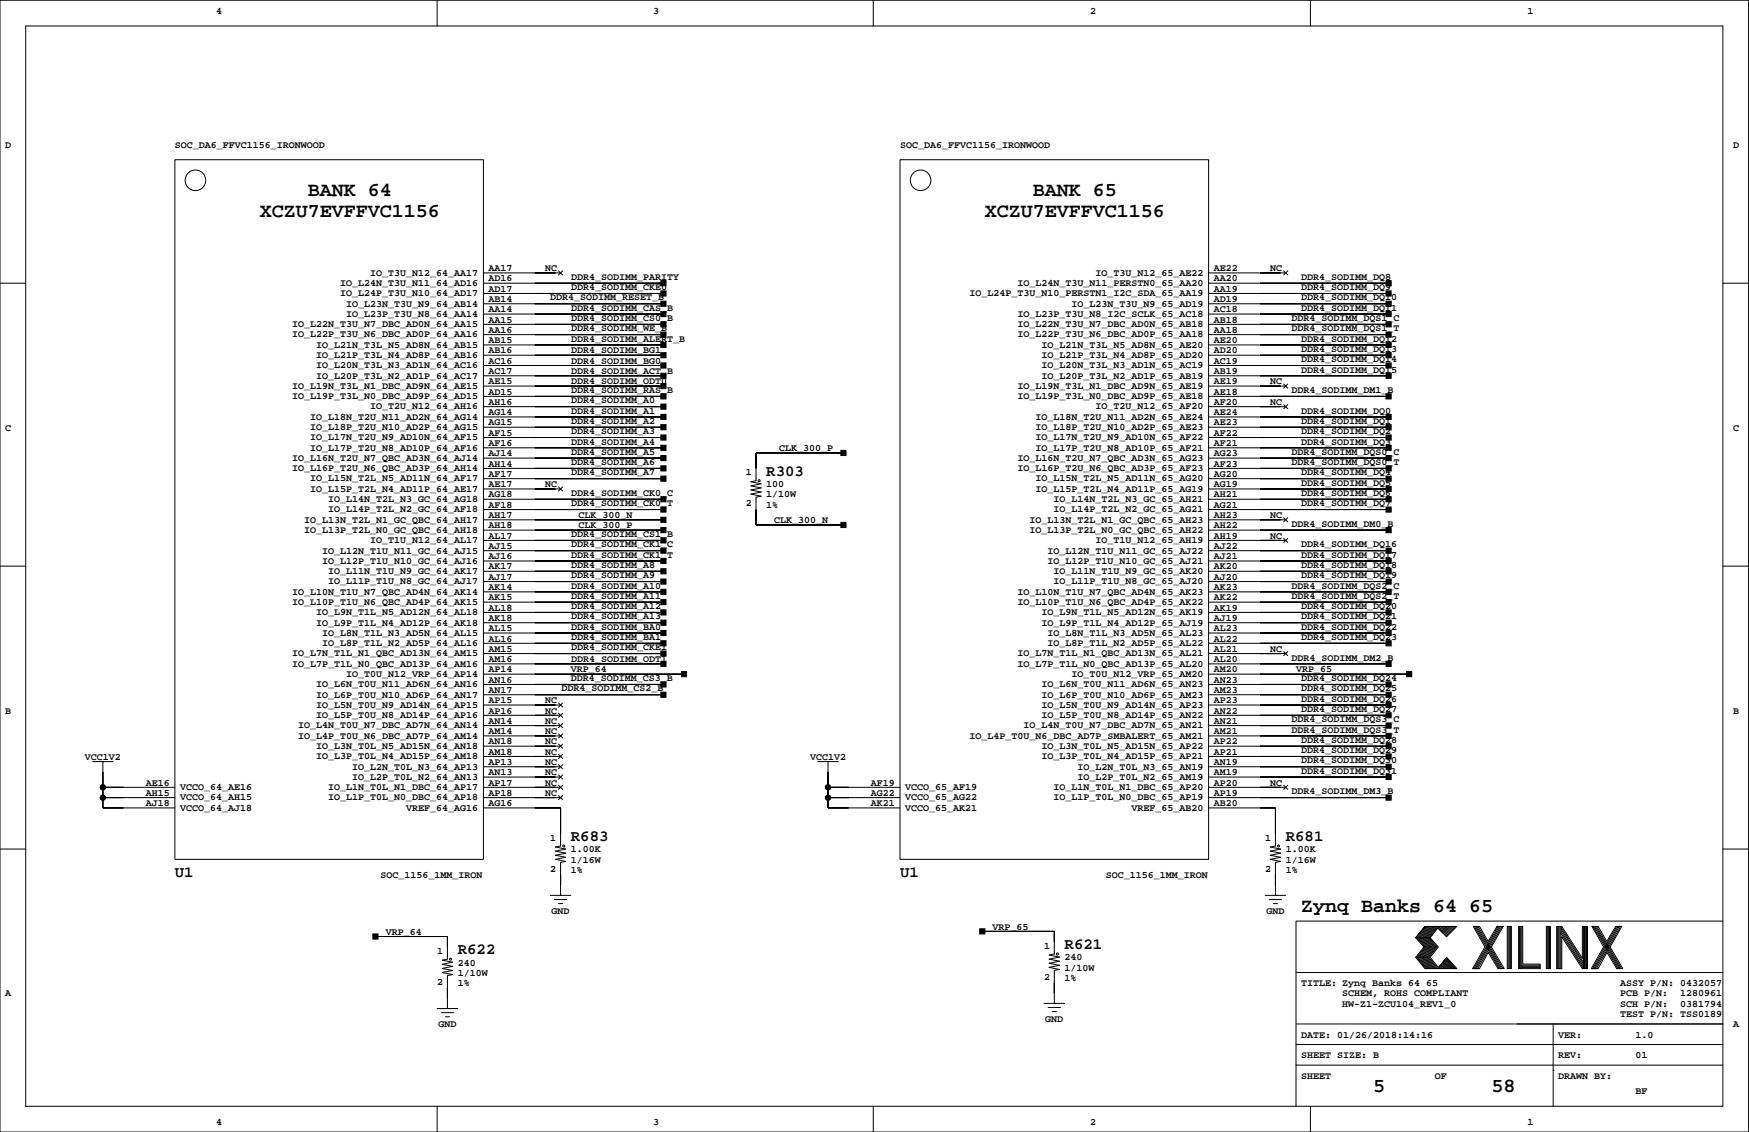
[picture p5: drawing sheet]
<svg xmlns="http://www.w3.org/2000/svg" width="432mm" height="279mm" viewBox="0 0 432 279" stroke-linecap="round" stroke-linejoin="round" font-family="sans-serif">
<defs><g id="words">
<g font-size="4.9">
<text x="64.1" y="53.5">XCZU7EVFFVC1156</text>
<text x="76" y="48.4">BANK 64</text>
<text x="243.1" y="53.5">XCZU7EVFFVC1156</text>
<text x="255" y="48.4">BANK 65</text>
<text x="321.2" y="225.2">Zynq Banks 64 65</text>
<text x="339" y="269.6">5</text>
<text x="368.2" y="269.6">58</text>
</g>
<g font-size="3.9">
<text x="189.2" y="117.5">R303</text>
<text x="140.9" y="207.6">R683</text>
<text x="317.4" y="207.6">R681</text>
<text x="43.2" y="216.5">U1</text>
<text x="222.2" y="216.5">U1</text>
<text x="113" y="235.5">R622</text>
<text x="262.8" y="234.3">R621</text>
</g>
<g font-size="2.5">
<text x="53.3" y="3.4">4</text>
<text x="161.3" y="3.4">3</text>
<text x="269.2" y="3.4">2</text>
<text x="377.1" y="3.4">1</text>
<text x="1.3" y="36.4">D</text>
<text x="43.2" y="36.4">SOC_DA6_FFVC1156_IRONWOOD</text>
<text x="222.2" y="36.4">SOC_DA6_FFVC1156_IRONWOOD</text>
<text x="427.9" y="36.4">D</text>
<text x="84" y="70.6">IO_L24N_T3U_N11_64_AD16</text>
<text x="91.4" y="68.1">IO_T3U_N12_64_AA17</text>
<text x="120.6" y="66.9">AA17</text>
<text x="120.6" y="69.5">AD16</text>
<text x="120.6" y="72">AD17</text>
<text x="134.6" y="66.9">NC</text>
<text x="141" y="69.1">DDR4_SODIMM_PARITY</text>
<text x="141" y="71.6">DDR4_SODIMM_CKE0</text>
<text x="251.2" y="70.6">IO_L24N_T3U_N11_PERSTN0_65_AA20</text>
<text x="270.4" y="68.1">IO_T3U_N12_65_AE22</text>
<text x="299.7" y="66.9">AE22</text>
<text x="299.7" y="69.5">AA20</text>
<text x="299.7" y="72">AA19</text>
<text x="313.6" y="66.9">NC</text>
<text x="321.2" y="69.1">DDR4_SODIMM_DQ8</text>
<text x="321.2" y="71.6">DDR4_SODIMM_DQ9</text>
<text x="84" y="73.1">IO_L24P_T3U_N10_64_AD17</text>
<text x="85.5" y="75.7">IO_L23N_T3U_N9_64_AB14</text>
<text x="120.6" y="74.5">AB14</text>
<text x="120.6" y="77.1">AA14</text>
<text x="135.9" y="74.2">DDR4_SODIMM_RESET_B</text>
<text x="141" y="76.7">DDR4_SODIMM_CAS_B</text>
<text x="239.3" y="73.1">IO_L24P_T3U_N10_PERSTN1_I2C_SDA_65_AA19</text>
<text x="264.5" y="75.7">IO_L23N_T3U_N9_65_AD19</text>
<text x="299.7" y="74.5">AD19</text>
<text x="299.7" y="77.1">AC18</text>
<text x="321.2" y="74.2">DDR4_SODIMM_DQ10</text>
<text x="321.2" y="76.7">DDR4_SODIMM_DQ11</text>
<text x="72.2" y="83.3">IO_L22P_T3U_N6_DBC_AD0P_64_AA16</text>
<text x="72.2" y="80.7">IO_L22N_T3U_N7_DBC_AD0N_64_AA15</text>
<text x="85.5" y="78.2">IO_L23P_T3U_N8_64_AA14</text>
<text x="120.6" y="79.6">AA15</text>
<text x="120.6" y="82.2">AA16</text>
<text x="141" y="79.2">DDR4_SODIMM_CS0_B</text>
<text x="141" y="81.8">DDR4_SODIMM_WE_B</text>
<text x="251.2" y="83.3">IO_L22P_T3U_N6_DBC_AD0P_65_AA18</text>
<text x="251.2" y="80.7">IO_L22N_T3U_N7_DBC_AD0N_65_AB18</text>
<text x="251.2" y="78.2">IO_L23P_T3U_N8_I2C_SCLK_65_AC18</text>
<text x="299.7" y="79.6">AB18</text>
<text x="299.7" y="82.2">AA18</text>
<text x="318.9" y="81.8">DDR4_SODIMM_DQS1_T</text>
<text x="318.9" y="79.2">DDR4_SODIMM_DQS1_C</text>
<text x="78.1" y="88.4">IO_L21P_T3L_N4_AD8P_64_AB16</text>
<text x="78.1" y="85.8">IO_L21N_T3L_N5_AD8N_64_AB15</text>
<text x="120.6" y="84.7">AB15</text>
<text x="120.6" y="87.2">AB16</text>
<text x="120.6" y="89.8">AC16</text>
<text x="141" y="87.2">DDR4_SODIMM_BG1</text>
<text x="141" y="89.8">DDR4_SODIMM_BG0</text>
<text x="141" y="84.3">DDR4_SODIMM_ALERT_B</text>
<text x="257.1" y="88.4">IO_L21P_T3L_N4_AD8P_65_AD20</text>
<text x="257.1" y="85.8">IO_L21N_T3L_N5_AD8N_65_AE20</text>
<text x="299.7" y="84.7">AE20</text>
<text x="299.7" y="87.2">AD20</text>
<text x="299.7" y="89.8">AC19</text>
<text x="321.2" y="84.3">DDR4_SODIMM_DQ12</text>
<text x="321.2" y="86.9">DDR4_SODIMM_DQ13</text>
<text x="321.2" y="89.4">DDR4_SODIMM_DQ14</text>
<text x="72.2" y="96">IO_L19N_T3L_N1_DBC_AD9N_64_AE15</text>
<text x="78.1" y="93.4">IO_L20P_T3L_N2_AD1P_64_AC17</text>
<text x="78.1" y="90.9">IO_L20N_T3L_N3_AD1N_64_AC16</text>
<text x="120.6" y="92.3">AC17</text>
<text x="120.6" y="94.9">AE15</text>
<text x="141" y="94.9">DDR4_SODIMM_ODT0</text>
<text x="141" y="92.3">DDR4_SODIMM_ACT_B</text>
<text x="251.2" y="96">IO_L19N_T3L_N1_DBC_AD9N_65_AE19</text>
<text x="257.1" y="93.4">IO_L20P_T3L_N2_AD1P_65_AB19</text>
<text x="257.1" y="90.9">IO_L20N_T3L_N3_AD1N_65_AC19</text>
<text x="299.7" y="92.3">AB19</text>
<text x="299.7" y="94.9">AE19</text>
<text x="313.6" y="94.9">NC</text>
<text x="321.2" y="91.9">DDR4_SODIMM_DQ15</text>
<text x="72.2" y="98.5">IO_L19P_T3L_N0_DBC_AD9P_64_AD15</text>
<text x="91.4" y="101.1">IO_T2U_N12_64_AH16</text>
<text x="120.6" y="97.4">AD15</text>
<text x="120.6" y="99.9">AH16</text>
<text x="141" y="99.6">DDR4_SODIMM_A0</text>
<text x="141" y="97">DDR4_SODIMM_RAS_B</text>
<text x="251.2" y="98.5">IO_L19P_T3L_N0_DBC_AD9P_65_AE18</text>
<text x="270.4" y="101.1">IO_T2U_N12_65_AF20</text>
<text x="299.7" y="97.4">AE18</text>
<text x="299.7" y="99.9">AF20</text>
<text x="313.6" y="99.9">NC</text>
<text x="318.9" y="97">DDR4_SODIMM_DM1_B</text>
<text x="1.3" y="106.3">C</text>
<text x="76.6" y="106.1">IO_L18P_T2U_N10_AD2P_64_AG15</text>
<text x="76.6" y="103.6">IO_L18N_T2U_N11_AD2N_64_AG14</text>
<text x="120.6" y="102.5">AG14</text>
<text x="120.6" y="105">AG15</text>
<text x="120.6" y="107.5">AF15</text>
<text x="141" y="102.1">DDR4_SODIMM_A1</text>
<text x="141" y="107.2">DDR4_SODIMM_A3</text>
<text x="141" y="104.6">DDR4_SODIMM_A2</text>
<text x="255.6" y="106.1">IO_L18P_T2U_N10_AD2P_65_AE23</text>
<text x="255.6" y="103.6">IO_L18N_T2U_N11_AD2N_65_AE24</text>
<text x="299.7" y="102.5">AE24</text>
<text x="299.7" y="105">AE23</text>
<text x="299.7" y="107.5">AF22</text>
<text x="321.2" y="102.1">DDR4_SODIMM_DQ0</text>
<text x="321.2" y="104.6">DDR4_SODIMM_DQ1</text>
<text x="321.2" y="107.2">DDR4_SODIMM_DQ2</text>
<text x="427.9" y="106.3">C</text>
<text x="72.2" y="113.8">IO_L16N_T2U_N7_QBC_AD3N_64_AJ14</text>
<text x="76.6" y="111.2">IO_L17P_T2U_N8_AD10P_64_AF16</text>
<text x="76.6" y="108.7">IO_L17N_T2U_N9_AD10N_64_AF15</text>
<text x="120.6" y="110.1">AF16</text>
<text x="120.6" y="112.6">AJ14</text>
<text x="141" y="112.3">DDR4_SODIMM_A5</text>
<text x="141" y="109.7">DDR4_SODIMM_A4</text>
<text x="192.4" y="111.4">CLK_300_P</text>
<text x="251.2" y="113.8">IO_L16N_T2U_N7_QBC_AD3N_65_AG23</text>
<text x="255.6" y="111.2">IO_L17P_T2U_N8_AD10P_65_AF21</text>
<text x="255.6" y="108.7">IO_L17N_T2U_N9_AD10N_65_AF22</text>
<text x="299.7" y="110.1">AF21</text>
<text x="299.7" y="112.6">AG23</text>
<text x="318.9" y="112.3">DDR4_SODIMM_DQS0_C</text>
<text x="321.2" y="109.7">DDR4_SODIMM_DQ3</text>
<text x="72.2" y="116.3">IO_L16P_T2U_N6_QBC_AD3P_64_AH14</text>
<text x="76.6" y="118.8">IO_L15N_T2L_N5_AD11N_64_AF17</text>
<text x="120.6" y="115.2">AH14</text>
<text x="120.6" y="117.7">AF17</text>
<text x="141" y="117.3">DDR4_SODIMM_A7</text>
<text x="141" y="114.8">DDR4_SODIMM_A6</text>
<text x="184.1" y="117.3">1</text>
<text x="251.2" y="116.3">IO_L16P_T2U_N6_QBC_AD3P_65_AF23</text>
<text x="255.6" y="118.8">IO_L15N_T2L_N5_AD11N_65_AG20</text>
<text x="299.7" y="115.2">AF23</text>
<text x="299.7" y="117.7">AG20</text>
<text x="318.9" y="114.8">DDR4_SODIMM_DQS0_T</text>
<text x="321.2" y="117.3">DDR4_SODIMM_DQ4</text>
<text x="321.2" y="119.9">DDR4_SODIMM_DQ5</text>
<text x="76.6" y="121.4">IO_L15P_T2L_N4_AD11P_64_AE17</text>
<text x="81" y="123.9">IO_L14N_T2L_N3_GC_64_AG18</text>
<text x="120.6" y="120.2">AE17</text>
<text x="120.6" y="122.8">AG18</text>
<text x="120.6" y="125.3">AF18</text>
<text x="134.6" y="120.2">NC</text>
<text x="141" y="122.4">DDR4_SODIMM_CK0_C</text>
<text x="141" y="125">DDR4_SODIMM_CK0_T</text>
<text x="184.1" y="125">2</text>
<text x="189.2" y="120.2">100</text>
<text x="189.2" y="122.8">1/10W</text>
<text x="189.2" y="125.3">1%</text>
<text x="255.6" y="121.4">IO_L15P_T2L_N4_AD11P_65_AG19</text>
<text x="260.1" y="123.9">IO_L14N_T2L_N3_GC_65_AH21</text>
<text x="299.7" y="120.2">AG19</text>
<text x="299.7" y="122.8">AH21</text>
<text x="299.7" y="125.3">AG21</text>
<text x="321.2" y="122.4">DDR4_SODIMM_DQ6</text>
<text x="321.2" y="125">DDR4_SODIMM_DQ7</text>
<text x="75.1" y="131.5">IO_L13P_T2L_N0_GC_QBC_64_AH18</text>
<text x="75.1" y="129">IO_L13N_T2L_N1_GC_QBC_64_AH17</text>
<text x="81" y="126.5">IO_L14P_T2L_N2_GC_64_AF18</text>
<text x="120.6" y="127.9">AH17</text>
<text x="120.6" y="130.4">AH18</text>
<text x="142.8" y="127.9">CLK_300_N</text>
<text x="142.8" y="130.4">CLK_300_P</text>
<text x="191.1" y="129.1">CLK_300_N</text>
<text x="254.1" y="131.5">IO_L13P_T2L_N0_GC_QBC_65_AH22</text>
<text x="254.1" y="129">IO_L13N_T2L_N1_GC_QBC_65_AH23</text>
<text x="260.1" y="126.5">IO_L14P_T2L_N2_GC_65_AG21</text>
<text x="299.7" y="127.9">AH23</text>
<text x="299.7" y="130.4">AH22</text>
<text x="313.6" y="127.9">NC</text>
<text x="318.9" y="130">DDR4_SODIMM_DM0_B</text>
<text x="79.6" y="136.6">IO_L12N_T1U_N11_GC_64_AJ15</text>
<text x="91.4" y="134.1">IO_T1U_N12_64_AL17</text>
<text x="120.6" y="132.9">AL17</text>
<text x="120.6" y="135.5">AJ15</text>
<text x="141" y="132.6">DDR4_SODIMM_CS1_B</text>
<text x="141" y="137.7">DDR4_SODIMM_CK1_T</text>
<text x="141" y="135.1">DDR4_SODIMM_CK1_C</text>
<text x="258.6" y="136.6">IO_L12N_T1U_N11_GC_65_AJ22</text>
<text x="270.4" y="134.1">IO_T1U_N12_65_AH19</text>
<text x="299.7" y="132.9">AH19</text>
<text x="299.7" y="135.5">AJ22</text>
<text x="313.6" y="132.9">NC</text>
<text x="321.2" y="135.1">DDR4_SODIMM_DQ16</text>
<text x="321.2" y="137.7">DDR4_SODIMM_DQ17</text>
<text x="79.6" y="139.2">IO_L12P_T1U_N10_GC_64_AJ16</text>
<text x="81" y="141.7">IO_L11N_T1U_N9_GC_64_AK17</text>
<text x="120.6" y="138">AJ16</text>
<text x="120.6" y="140.6">AK17</text>
<text x="120.6" y="143.1">AJ17</text>
<text x="141" y="140.2">DDR4_SODIMM_A8</text>
<text x="141" y="142.7">DDR4_SODIMM_A9</text>
<text x="258.6" y="139.2">IO_L12P_T1U_N10_GC_65_AJ21</text>
<text x="260.1" y="141.7">IO_L11N_T1U_N9_GC_65_AK20</text>
<text x="299.7" y="138">AJ21</text>
<text x="299.7" y="140.6">AK20</text>
<text x="299.7" y="143.1">AJ20</text>
<text x="321.2" y="140.2">DDR4_SODIMM_DQ18</text>
<text x="321.2" y="142.7">DDR4_SODIMM_DQ19</text>
<text x="72.2" y="149.3">IO_L10P_T1U_N6_QBC_AD4P_64_AK15</text>
<text x="72.2" y="146.8">IO_L10N_T1U_N7_QBC_AD4N_64_AK14</text>
<text x="81" y="144.2">IO_L11P_T1U_N8_GC_64_AJ17</text>
<text x="120.6" y="145.6">AK14</text>
<text x="120.6" y="148.2">AK15</text>
<text x="141" y="147.8">DDR4_SODIMM_A11</text>
<text x="141" y="145.3">DDR4_SODIMM_A10</text>
<text x="251.2" y="149.3">IO_L10P_T1U_N6_QBC_AD4P_65_AK22</text>
<text x="251.2" y="146.8">IO_L10N_T1U_N7_QBC_AD4N_65_AK23</text>
<text x="260.1" y="144.2">IO_L11P_T1U_N8_GC_65_AJ20</text>
<text x="299.7" y="145.6">AK23</text>
<text x="299.7" y="148.2">AK22</text>
<text x="318.9" y="145.3">DDR4_SODIMM_DQS2_C</text>
<text x="318.9" y="147.8">DDR4_SODIMM_DQS2_T</text>
<text x="78.1" y="154.4">IO_L9P_T1L_N4_AD12P_64_AK18</text>
<text x="78.1" y="151.9">IO_L9N_T1L_N5_AD12N_64_AL18</text>
<text x="120.6" y="150.7">AL18</text>
<text x="120.6" y="153.3">AK18</text>
<text x="120.6" y="155.8">AL15</text>
<text x="141" y="152.9">DDR4_SODIMM_A13</text>
<text x="141" y="150.3">DDR4_SODIMM_A12</text>
<text x="141" y="155.4">DDR4_SODIMM_BA0</text>
<text x="257.1" y="154.4">IO_L9P_T1L_N4_AD12P_65_AJ19</text>
<text x="257.1" y="151.9">IO_L9N_T1L_N5_AD12N_65_AK19</text>
<text x="299.7" y="150.7">AK19</text>
<text x="299.7" y="153.3">AJ19</text>
<text x="299.7" y="155.8">AL23</text>
<text x="321.2" y="150.3">DDR4_SODIMM_DQ20</text>
<text x="321.2" y="155.4">DDR4_SODIMM_DQ22</text>
<text x="321.2" y="152.9">DDR4_SODIMM_DQ21</text>
<text x="79.6" y="159.5">IO_L8P_T1L_N2_AD5P_64_AL16</text>
<text x="79.6" y="156.9">IO_L8N_T1L_N3_AD5N_64_AL15</text>
<text x="120.6" y="158.3">AL16</text>
<text x="120.6" y="160.9">AM15</text>
<text x="141" y="160.5">DDR4_SODIMM_CKE1</text>
<text x="141" y="158">DDR4_SODIMM_BA1</text>
<text x="258.6" y="159.5">IO_L8P_T1L_N2_AD5P_65_AL22</text>
<text x="258.6" y="156.9">IO_L8N_T1L_N3_AD5N_65_AL23</text>
<text x="299.7" y="158.3">AL22</text>
<text x="299.7" y="160.9">AL21</text>
<text x="313.6" y="160.9">NC</text>
<text x="321.2" y="158">DDR4_SODIMM_DQ23</text>
<text x="72.2" y="164.6">IO_L7P_T1L_N0_QBC_AD13P_64_AM16</text>
<text x="72.2" y="162">IO_L7N_T1L_N1_QBC_AD13N_64_AM15</text>
<text x="85.5" y="167.1">IO_T0U_N12_VRP_64_AP14</text>
<text x="120.6" y="163.4">AM16</text>
<text x="120.6" y="166">AP14</text>
<text x="140.9" y="166">VRP_64</text>
<text x="141" y="163.4">DDR4_SODIMM_ODT1</text>
<text x="251.2" y="164.6">IO_L7P_T1L_N0_QBC_AD13P_65_AL20</text>
<text x="251.2" y="162">IO_L7N_T1L_N1_QBC_AD13N_65_AL21</text>
<text x="264.5" y="167.1">IO_T0U_N12_VRP_65_AM20</text>
<text x="299.7" y="163.4">AL20</text>
<text x="299.7" y="166">AM20</text>
<text x="318.9" y="163">DDR4_SODIMM_DM2_B</text>
<text x="320" y="166">VRP_65</text>
<text x="78.1" y="172.2">IO_L6P_T0U_N10_AD6P_64_AN17</text>
<text x="78.1" y="169.6">IO_L6N_T0U_N11_AD6N_64_AN16</text>
<text x="120.6" y="168.5">AN16</text>
<text x="120.6" y="171">AN17</text>
<text x="120.6" y="173.6">AP15</text>
<text x="134.6" y="173.6">NC</text>
<text x="138.6" y="170.7">DDR4_SODIMM_CS2_B</text>
<text x="140.9" y="168.1">DDR4_SODIMM_CS3_B</text>
<text x="257.1" y="172.2">IO_L6P_T0U_N10_AD6P_65_AM23</text>
<text x="257.1" y="169.6">IO_L6N_T0U_N11_AD6N_65_AN23</text>
<text x="299.7" y="168.5">AN23</text>
<text x="299.7" y="171">AM23</text>
<text x="299.7" y="173.6">AP23</text>
<text x="321.2" y="168.1">DDR4_SODIMM_DQ24</text>
<text x="321.2" y="173.2">DDR4_SODIMM_DQ26</text>
<text x="321.2" y="170.7">DDR4_SODIMM_DQ25</text>
<text x="1.3" y="176.1">B</text>
<text x="73.6" y="179.8">IO_L4N_T0U_N7_DBC_AD7N_64_AN14</text>
<text x="78.1" y="177.2">IO_L5P_T0U_N8_AD14P_64_AP16</text>
<text x="78.1" y="174.7">IO_L5N_T0U_N9_AD14N_64_AP15</text>
<text x="120.6" y="176.1">AP16</text>
<text x="120.6" y="178.7">AN14</text>
<text x="134.6" y="178.7">NC</text>
<text x="134.6" y="176.1">NC</text>
<text x="252.7" y="179.8">IO_L4N_T0U_N7_DBC_AD7N_65_AN21</text>
<text x="257.1" y="177.2">IO_L5P_T0U_N8_AD14P_65_AN22</text>
<text x="257.1" y="174.7">IO_L5N_T0U_N9_AD14N_65_AP23</text>
<text x="299.7" y="176.1">AN22</text>
<text x="299.7" y="178.7">AN21</text>
<text x="318.9" y="178.3">DDR4_SODIMM_DQS3_C</text>
<text x="321.2" y="175.7">DDR4_SODIMM_DQ27</text>
<text x="427.9" y="176.1">B</text>
<text x="73.6" y="182.3">IO_L4P_T0U_N6_DBC_AD7P_64_AM14</text>
<text x="78.1" y="184.9">IO_L3N_T0L_N5_AD15N_64_AN18</text>
<text x="120.6" y="181.2">AM14</text>
<text x="120.6" y="183.7">AN18</text>
<text x="134.6" y="183.7">NC</text>
<text x="134.6" y="181.2">NC</text>
<text x="239.3" y="182.3">IO_L4P_T0U_N6_DBC_AD7P_SMBALERT_65_AM21</text>
<text x="257.1" y="184.9">IO_L3N_T0L_N5_AD15N_65_AP22</text>
<text x="299.7" y="181.2">AM21</text>
<text x="299.7" y="183.7">AP22</text>
<text x="318.9" y="180.8">DDR4_SODIMM_DQS3_T</text>
<text x="321.2" y="183.4">DDR4_SODIMM_DQ28</text>
<text x="321.2" y="185.9">DDR4_SODIMM_DQ29</text>
<text x="20.9" y="187.5">VCC1V2</text>
<text x="78.1" y="187.4">IO_L3P_T0L_N4_AD15P_64_AM18</text>
<text x="87" y="189.9">IO_L2N_T0L_N3_64_AP13</text>
<text x="120.6" y="186.3">AM18</text>
<text x="120.6" y="188.8">AP13</text>
<text x="120.6" y="191.4">AN13</text>
<text x="134.6" y="188.8">NC</text>
<text x="134.6" y="191.4">NC</text>
<text x="134.6" y="186.3">NC</text>
<text x="200" y="187.5">VCC1V2</text>
<text x="257.1" y="187.4">IO_L3P_T0L_N4_AD15P_65_AP21</text>
<text x="266" y="189.9">IO_L2N_T0L_N3_65_AN19</text>
<text x="299.7" y="186.3">AP21</text>
<text x="299.7" y="188.8">AN19</text>
<text x="299.7" y="191.4">AM19</text>
<text x="321.2" y="188.4">DDR4_SODIMM_DQ30</text>
<text x="321.2" y="191">DDR4_SODIMM_DQ31</text>
<text x="36" y="193.9">AE16</text>
<text x="36" y="196.4">AH15</text>
<text x="44.4" y="197.6">VCCO_64_AH15</text>
<text x="44.4" y="195">VCCO_64_AE16</text>
<text x="81" y="197.6">IO_L1P_T0L_N0_DBC_64_AP18</text>
<text x="81" y="195">IO_L1N_T0L_N1_DBC_64_AP17</text>
<text x="87" y="192.5">IO_L2P_T0L_N2_64_AN13</text>
<text x="120.6" y="193.9">AP17</text>
<text x="120.6" y="196.4">AP18</text>
<text x="134.6" y="193.9">NC</text>
<text x="134.6" y="196.4">NC</text>
<text x="215" y="193.9">AF19</text>
<text x="215" y="196.4">AG22</text>
<text x="223.5" y="197.6">VCCO_65_AG22</text>
<text x="223.5" y="195">VCCO_65_AF19</text>
<text x="260.1" y="197.6">IO_L1P_T0L_N0_DBC_65_AP19</text>
<text x="260.1" y="195">IO_L1N_T0L_N1_DBC_65_AP20</text>
<text x="266" y="192.5">IO_L2P_T0L_N2_65_AM19</text>
<text x="299.7" y="193.9">AP20</text>
<text x="299.7" y="196.4">AP19</text>
<text x="313.6" y="193.9">NC</text>
<text x="318.9" y="196.1">DDR4_SODIMM_DM3_B</text>
<text x="36" y="199">AJ18</text>
<text x="44.4" y="200.1">VCCO_64_AJ18</text>
<text x="100.3" y="200.1">VREF_64_AG16</text>
<text x="120.6" y="199">AG16</text>
<text x="215" y="199">AK21</text>
<text x="223.5" y="200.1">VCCO_65_AK21</text>
<text x="279.3" y="200.1">VREF_65_AB20</text>
<text x="299.7" y="199">AB20</text>
<text x="135.9" y="207.5">1</text>
<text x="312.3" y="207.5">1</text>
<text x="135.9" y="215.1">2</text>
<text x="140.9" y="212.9">1/16W</text>
<text x="140.9" y="215.5">1%</text>
<text x="140.9" y="210.4">1.00K</text>
<text x="312.3" y="215.1">2</text>
<text x="317.4" y="212.9">1/16W</text>
<text x="317.4" y="215.5">1%</text>
<text x="317.4" y="210.4">1.00K</text>
<text x="94" y="216.7">SOC_1156_1MM_IRON</text>
<text x="273" y="216.7">SOC_1156_1MM_IRON</text>
<text x="136.2" y="225.6">GND</text>
<text x="312.7" y="225.6">GND</text>
<text x="95.2" y="230.7">VRP_64</text>
<text x="245.1" y="229.4">VRP_65</text>
<text x="107.9" y="235.4">1</text>
<text x="113" y="238.3">240</text>
<text x="257.8" y="234.1">1</text>
<text x="262.8" y="239.6">1/10W</text>
<text x="262.8" y="237.1">240</text>
<text x="1.3" y="245.9">A</text>
<text x="107.9" y="243">2</text>
<text x="113" y="240.9">1/10W</text>
<text x="113" y="243.4">1%</text>
<text x="257.8" y="241.8">2</text>
<text x="262.8" y="242.1">1%</text>
<text x="321.2" y="243.4">TITLE: Zynq Banks 64 65</text>
<text x="331.4" y="245.9">SCHEM, ROHS COMPLIANT</text>
<text x="400" y="245.9">PCB P/N:</text>
<text x="400" y="243.4">ASSY P/N: 0432057</text>
<text x="414.8" y="245.9">1280961</text>
<text x="331.4" y="248.5">HW-Z1-ZCU104_REV1_0</text>
<text x="400" y="251">TEST P/N: TSS0189</text>
<text x="400" y="248.5">SCH P/N:</text>
<text x="414.8" y="248.5">0381794</text>
<text x="108.2" y="253.6">GND</text>
<text x="258.1" y="252.3">GND</text>
<text x="321.2" y="256.1">DATE: 01/26/2018:14:16</text>
<text x="384.7" y="256.1">VER:</text>
<text x="403.8" y="256.1">1.0</text>
<text x="427.9" y="253.6">A</text>
<text x="321.2" y="261.2">SHEET SIZE: B</text>
<text x="384.7" y="261.2">REV:</text>
<text x="403.8" y="261.2">01</text>
<text x="321.2" y="266.3">SHEET</text>
<text x="354.2" y="266.3">OF</text>
<text x="384.7" y="266.3">DRAWN BY:</text>
<text x="403.8" y="270.1">BF</text>
<text x="53.3" y="277.7">4</text>
<text x="161.3" y="277.7">3</text>
<text x="269.2" y="277.7">2</text>
<text x="377.1" y="277.7">1</text>
</g>
</g></defs>
<g fill="none" stroke="#000" stroke-width=".25">
<path d="M0 .1h431.7v279.3h-431.7zM6.3 6.4h419.1v266.7h-419.1zM107.9 .1v6.3M215.6 .1v6.3M323.5 .1v6.3M43.2 39.4h76.2v172.7h-76.2zM222.2 39.4h76.2v172.7h-76.2zM0 69.9h6.3M119.4 69.9h44.4M119.4 77.5h44.4M119.4 75h44.4M119.4 72.4h44.4"/>
<path d="M119.4 67.4h19M137.9 66.9l1 1M138.9 66.9l-1 1M298.4 69.9h44.4M298.4 77.5h44.4M298.4 75h44.4M298.4 72.4h44.4M298.4 67.4h19M316.9 66.9l1 1M317.9 66.9l-1 1M425.4 69.9h6.3M119.4 97.8h44.4"/>
<path d="M119.4 95.3h44.4M119.4 92.8h44.4M119.4 90.2h44.4M119.4 87.7h44.4M119.4 85.1h44.4M119.4 82.6h44.4M119.4 80.1h44.4M298.4 97.8h44.4M298.4 95.3h19M298.4 92.8h44.4M298.4 90.2h44.4M298.4 87.7h44.4"/>
<path d="M298.4 85.1h44.4M298.4 82.6h44.4M298.4 80.1h44.4M316.9 99.9l1 1M316.9 94.8l1 1M317.9 99.9l-1 1M317.9 94.8l-1 1M119.4 118.1h44.4M119.4 115.6h44.4M119.4 113.1h44.4M119.4 110.5h44.4M119.4 108h44.4"/>
<path d="M119.4 105.4h44.4M119.4 102.9h44.4M119.4 100.4h44.4M208.2 111.8h-21.6v6.9l-1.2 .2 2.5 .5-2.5 .5 2.5 .5-2.5 .5 2.5 .5-2.5 .6 2.5 .5-1.3 .2v6.9h21.6M298.4 118.1h44.4M298.4 115.6h44.4M298.4 113.1h44.4M298.4 110.5h44.4M298.4 108h44.4M298.4 105.4h44.4M298.4 102.9h44.4M298.4 100.4h19"/>
<path d="M0 139.7h6.3M119.4 138.5h44.4M119.4 135.9h44.4M119.4 133.4h44.4M119.4 130.8h44.4M119.4 128.3h44.4M119.4 125.8h44.4M119.4 123.2h44.4M119.4 120.7h19M137.9 120.2l1 1M138.9 120.2l-1 1M298.4 138.5h44.4"/>
<path d="M298.4 135.9h44.4M298.4 133.4h19M298.4 130.8h44.4M298.4 128.3h19M298.4 125.8h44.4M298.4 123.2h44.4M298.4 120.7h44.4M316.9 132.9l1 1M316.9 127.8l1 1M317.9 132.9l-1 1M317.9 127.8l-1 1M425.4 139.7h6.3"/>
<path d="M119.4 158.8h44.4M119.4 156.2h44.4M119.4 153.7h44.4M119.4 151.2h44.4M119.4 148.6h44.4M119.4 146.1h44.4M119.4 143.5h44.4M119.4 141h44.4M298.4 158.8h44.4M298.4 156.2h44.4M298.4 153.7h44.4M298.4 151.2h44.4"/>
<path d="M298.4 148.6h44.4M298.4 146.1h44.4M298.4 143.5h44.4M298.4 141h44.4M119.4 179.1h19M119.4 176.6h19M119.4 174h19M119.4 171.5h44.4M119.4 168.9h44.4M119.4 166.4h49.5M119.4 163.9h44.4M119.4 161.3h44.4"/>
<path d="M137.9 178.6l1 1M137.9 173.5l1 1M137.9 176l1 1.1M138.9 178.6l-1 1M138.9 173.5l-1 1M138.9 176l-1 1.1M298.4 179.1h44.4M298.4 176.6h44.4M298.4 174h44.4M298.4 171.5h44.4M298.4 168.9h44.4M298.4 166.4h49.5"/>
<path d="M298.4 163.9h44.4M298.4 161.3h19M316.9 160.8l1 1M317.9 160.8l-1 1M22.9 188h5M25.4 188h.1M25.4 188v11.4h17.8M25.4 196.9h17.8M25.4 194.3h17.8M119.4 199.4h19v9.4l-1.3 .3 2.6 .5-2.6 .5 2.6 .5-2.6 .5 2.6 .5-2.6 .5 2.6 .5-1.3 .3v8.1M119.4 196.9h19M119.4 194.3h19"/>
<path d="M119.4 191.8h19M119.4 189.3h19M119.4 186.7h19M119.4 184.2h19M119.4 181.6h19M137.9 193.8l1 1M137.9 196.4l1 1M137.9 188.7l1 1.1M137.9 191.3l1 1M137.9 183.7l1 1M137.9 186.2l1 1M137.9 181.1l1 1"/>
<path d="M138.9 193.8l-1 1M138.9 196.4l-1 1M138.9 188.7l-1 1.1M138.9 191.3l-1 1M138.9 183.7l-1 1M138.9 186.2l-1 1M138.9 181.1l-1 1M201.9 188h5.1M204.4 188h.1M204.4 188v11.4h17.8M204.4 196.9h17.8M204.4 194.3h17.8"/>
<path d="M298.4 199.4h16.5v9.4l-1.3 .3 2.6 .5-2.6 .5 2.6 .5-2.6 .5 2.6 .5-2.6 .5 2.6 .5-1.3 .3v8.1M298.4 196.9h44.4M298.4 194.3h19M298.4 191.8h44.4M298.4 189.3h44.4M298.4 186.7h44.4M298.4 184.2h44.4M298.4 181.6h44.4M316.9 193.8l1 1M317.9 193.8l-1 1M0 209.6h6.3M425.4 209.6h6.3"/>
<path d="M92.7 231.2h17.8v5.5l-1.3 .3 2.5 .5-2.5 .5 2.5 .5-2.5 .5 2.5 .5-2.5 .5 2.5 .5-1.2 .3v8.1M135.9 221h5M136.9 222h3M137.9 223h1M138.4 221h.1M242.5 229.9h17.8v5.6l-1.3 .2 2.6 .5-2.6 .5 2.6 .5-2.6 .6 2.6 .5-2.6 .5 2.6 .5-1.3 .2v8.2M312.3 221h5.1M313.4 222h3M314.4 223h1M314.9 221h.1M349.5 236.3h3.6M349.9 231.5l1.9 2.2-2 2.6 2.2 2.8"/>
<path d="M350.1 236.3l2.2 2.8M350.2 231.5l1.9 2.3-2 2.5M350.4 236.3l2.2 2.8M350.5 231.5l1.9 2.3-2 2.5M350.6 236.3l2.3 2.7M350.8 231.5l1.9 2.3-2 2.5M351 236.3l2.2 2.8M351.1 231.5l1.9 2.3-2 2.5M351.3 236.3l2.2 2.8M351.4 231.5l1.9 2.3-2 2.5M351.6 236.3l2.2 2.8M351.7 231.5l1.9 2.2"/>
<path d="M351.8 228.7l-2.3 2.8 2.3-2.8h7.9l-2.6 2.5-2.1-2.1-1.9 2.4 2 2.2-2 2.6 2 2.5 2-2.5 2.6 2.8h-7.9l-2.3-2.8M351.9 236.3l2.2 2.8M352 231.5l1.9 2.2M352.1 228.7l-2.2 2.7M352.2 236.3l2.2 2.8M352.3 231.5l1.9 2.3-2 2.5M352.4 228.7l-2.2 2.7M352.5 236.3l2.2 2.8M352.6 231.5l1.9 2.2M352.7 228.7l-2.2 2.7M352.8 236.3l2.2 2.8M352.8 231.5l2 2.2"/>
<path d="M353 228.7l-2.2 2.7M353.1 231.5h-3.6l2.1 2.2-2.1 2.6M353.2 228.7l-2.1 2.7M353.6 233.8l-2 2.5M353.6 228.7l-2.2 2.7M353.8 228.7l-2.1 2.7M353.9 233.8l-1.9 2.4M354.1 228.7l-2.1 2.7M354.4 228.7l-2.1 2.7M354.5 233.8l-2 2.5M354.7 228.7l-2.1 2.7M354.8 233.8l-2 2.5"/>
<path d="M355 228.7l-2.1 2.7M355.2 238.8l.2 .3M355.3 238.6l.4 .5M355.4 228.7l-.4 .4M355.4 238.4l.6 .7M355.6 238.3l.7 .8M355.7 238.1l.9 1M355.7 228.7l-.5 .5M355.9 237.9l1 1.2M356 237.8l1.2 1.3M356.1 228.7l-.8 .7M356.1 237.6l1.4 1.4"/>
<path d="M356.3 237.4l1.5 1.7M356.4 237.2l1.6 1.9M356.5 228.7l-1 .9M356.5 237.1l1.8 2M356.7 236.9l1.9 2.2M356.8 236.7l2.1 2.4M356.8 228.7l-1.1 1.1M356.9 236.6l2.3 2.5M357.1 236.5l2.3 2.6M357.2 228.7l-1.3 1.2M357.5 228.7l-1.4 1.4M357.8 228.7l-1.6 1.6"/>
<path d="M358.2 228.7l-1.8 1.7M358.5 228.7l-1.9 1.9M359 228.7l-2.2 2.1M359.3 228.7l-2.3 2.3M364 228.7l6.1 10.4M364.3 228.7l6.1 10.4M364.6 228.7l6.1 10.4M364.9 228.7l6.1 10.4M367.4 232.3l-2.1-3.6h-1.6l2.9 5-3 5.4h1.7l2.1-4 2.4 4h1.6l-3.2-5.4M369.6 228.7l-2.2 3.6M369.8 228.7l-5.9 10.4M370.2 228.7l-6 10.4"/>
<path d="M370.5 228.7l-6 10.4M370.8 228.7l-6 10.4M371.1 228.7h-1.5h1.5l-2.9 5M372.1 228.7h1v10.4h-1zM372.4 228.7v10.4M372.6 228.7v10.4M372.9 228.7v10.4M374.9 228.7h1v9.3h4.3v1.1h-5.3zM375.1 228.7v10.4M375.4 228.7v10.4M375.7 228.7v10.4M375.7 238.2h4.5"/>
<path d="M375.7 238.5h4.5M375.7 238.8h4.5M381.8 228.7h1v10.4h-1zM382 228.7v10.4M382.3 228.7v10.4M382.5 228.7v10.4M384.3 228.7h1.3l5.1 7.8v-7.8h1.2v10.4h-1.2l-5.1-7.9v7.9h-1.3zM384.5 228.7v10.4M384.8 228.7v10.4M385.1 228.7v10.4M385.3 228.7v10.4M385.3 230.3l5.6 8.7"/>
<path d="M385.3 229.8l5.6 8.7M385.3 229.2l5.6 8.7M385.3 228.8l5.6 8.7M390.9 228.7v10.4M391.2 228.7v10.4M391.5 228.7v10.4M391.7 228.6v10.4M393.3 228.7l6.1 10.4M393.6 228.7l6.1 10.4M393.9 228.7l6.1 10.4M394.2 228.7l6.1 10.4M396.7 232.3l-2.1-3.6h-1.6l2.9 5-3 5.4"/>
<path d="M397.5 233.7l3.2 5.4h-1.6l-2.4-4-2.2 4h-1.6M398.9 228.7l-2.2 3.6M399.1 228.7l-6 10.4M399.4 228.7l-5.9 10.4M399.7 228.7l-5.9 10.4M400.1 228.7l-6 10.4M400.4 228.7h-1.5h1.5l-2.9 5M425.4 227.3h-105.4v35.6M107.9 248.9h5.1M108.9 249.9h3.1M110 251h1M110.5 248.9h.1"/>
<path d="M257.8 247.7h5M258.8 248.7h3M259.8 249.7h1M260.3 247.7h.1M320 257.8h105.4M320 252.7h105.4M320 240h105.4M383.5 252.7v20.4M107.9 273.1v6.3M215.6 273.1v6.3M320 262.9v10.2M320 262.9h105.4"/>
<path d="M323.5 273.1v6.3M383.5 264.2h.1"/>
<circle cx="48.2" cy="44.5" r="2.54"/>
<circle cx="227.3" cy="44.5" r="2.54"/>
<circle cx="187.4" cy="118.7" r=".25"/>
<circle cx="25.4" cy="194.3" r=".63"/>
<circle cx="25.4" cy="196.9" r=".63"/>
<circle cx="204.4" cy="196.9" r=".63"/>
<circle cx="204.4" cy="194.3" r=".63"/>
<circle cx="139.2" cy="208.8" r=".25"/>
<circle cx="315.7" cy="208.8" r=".25"/>
<circle cx="111.2" cy="236.7" r=".25"/>
<circle cx="261.1" cy="235.5" r=".25"/>
</g>
<g fill="#000" stroke="#000" stroke-width=".25">
<path d="M132.1 67.4h5z" fill-rule="evenodd"/>
<path d="M163.2 69.3h1.2v1.2h-1.2z" fill-rule="evenodd"/>
<path d="M163.2 76.9h1.2v1.3h-1.2z" fill-rule="evenodd"/>
<path d="M163.2 71.8h1.2v1.3h-1.2z" fill-rule="evenodd"/>
<path d="M163.2 74.3h1.2v1.3h-1.2z" fill-rule="evenodd"/>
<path d="M132.1 69.9h31.7z" fill-rule="evenodd"/>
<path d="M132.1 77.5h31.7z" fill-rule="evenodd"/>
<path d="M132.1 72.4h31.7z" fill-rule="evenodd"/>
<path d="M132.1 75h31.7z" fill-rule="evenodd"/>
<path d="M311.1 67.4h5.1z" fill-rule="evenodd"/>
<path d="M342.2 74.3h1.3v1.3h-1.3z" fill-rule="evenodd"/>
<path d="M342.2 76.9h1.3v1.3h-1.3z" fill-rule="evenodd"/>
<path d="M342.2 69.3h1.3v1.2h-1.3z" fill-rule="evenodd"/>
<path d="M342.2 71.8h1.3v1.3h-1.3z" fill-rule="evenodd"/>
<path d="M311.1 75h31.7z" fill-rule="evenodd"/>
<path d="M311.1 77.5h31.7z" fill-rule="evenodd"/>
<path d="M311.1 69.9h31.7z" fill-rule="evenodd"/>
<path d="M311.1 72.4h31.7z" fill-rule="evenodd"/>
<path d="M163.2 84.5h1.2v1.3h-1.2z" fill-rule="evenodd"/>
<path d="M163.2 94.7h1.2v1.2h-1.2z" fill-rule="evenodd"/>
<path d="M163.2 79.4h1.2v1.3h-1.2z" fill-rule="evenodd"/>
<path d="M163.2 92.1h1.2v1.3h-1.2z" fill-rule="evenodd"/>
<path d="M163.2 82h1.2v1.2h-1.2z" fill-rule="evenodd"/>
<path d="M163.2 97.2h1.2v1.3h-1.2z" fill-rule="evenodd"/>
<path d="M163.2 87h1.2v1.3h-1.2z" fill-rule="evenodd"/>
<path d="M163.2 89.6h1.2v1.2h-1.2z" fill-rule="evenodd"/>
<path d="M132.1 85.1h31.7z" fill-rule="evenodd"/>
<path d="M132.1 95.3h31.7z" fill-rule="evenodd"/>
<path d="M132.1 80.1h31.7z" fill-rule="evenodd"/>
<path d="M132.1 92.8h31.7z" fill-rule="evenodd"/>
<path d="M132.1 82.6h31.7z" fill-rule="evenodd"/>
<path d="M132.1 97.8h31.7z" fill-rule="evenodd"/>
<path d="M132.1 87.7h31.7z" fill-rule="evenodd"/>
<path d="M132.1 90.2h31.7z" fill-rule="evenodd"/>
<path d="M311.1 95.3h5.1z" fill-rule="evenodd"/>
<path d="M342.2 84.5h1.3v1.3h-1.3z" fill-rule="evenodd"/>
<path d="M342.2 87h1.3v1.3h-1.3z" fill-rule="evenodd"/>
<path d="M342.2 89.6h1.3v1.2h-1.3z" fill-rule="evenodd"/>
<path d="M342.2 92.1h1.3v1.3h-1.3z" fill-rule="evenodd"/>
<path d="M342.2 82h1.3v1.2h-1.3z" fill-rule="evenodd"/>
<path d="M342.2 79.4h1.3v1.3h-1.3z" fill-rule="evenodd"/>
<path d="M342.2 97.2h1.3v1.3h-1.3z" fill-rule="evenodd"/>
<path d="M311.1 85.1h31.7z" fill-rule="evenodd"/>
<path d="M311.1 87.7h31.7z" fill-rule="evenodd"/>
<path d="M311.1 90.2h31.7z" fill-rule="evenodd"/>
<path d="M311.1 92.8h31.7z" fill-rule="evenodd"/>
<path d="M311.1 82.6h31.7z" fill-rule="evenodd"/>
<path d="M311.1 80.1h31.7z" fill-rule="evenodd"/>
<path d="M311.1 97.8h31.7z" fill-rule="evenodd"/>
<path d="M163.2 117.5h1.2v1.3h-1.2z" fill-rule="evenodd"/>
<path d="M163.2 99.7h1.2v1.3h-1.2z" fill-rule="evenodd"/>
<path d="M163.2 102.3h1.2v1.2h-1.2z" fill-rule="evenodd"/>
<path d="M163.2 107.4h1.2v1.2h-1.2z" fill-rule="evenodd"/>
<path d="M163.2 115h1.2v1.2h-1.2z" fill-rule="evenodd"/>
<path d="M163.2 112.4h1.2v1.3h-1.2z" fill-rule="evenodd"/>
<path d="M163.2 109.9h1.2v1.3h-1.2z" fill-rule="evenodd"/>
<path d="M163.2 104.8h1.2v1.3h-1.2z" fill-rule="evenodd"/>
<path d="M132.1 118.1h31.7z" fill-rule="evenodd"/>
<path d="M132.1 100.4h31.7z" fill-rule="evenodd"/>
<path d="M132.1 102.9h31.7z" fill-rule="evenodd"/>
<path d="M132.1 108h31.7z" fill-rule="evenodd"/>
<path d="M132.1 115.6h31.7z" fill-rule="evenodd"/>
<path d="M132.1 113.1h31.7z" fill-rule="evenodd"/>
<path d="M132.1 110.5h31.7z" fill-rule="evenodd"/>
<path d="M132.1 105.4h31.7z" fill-rule="evenodd"/>
<path d="M186.6 111.8v3.8z" fill-rule="evenodd"/>
<path d="M207.6 111.2h1.3v1.2h-1.3z" fill-rule="evenodd"/>
<path d="M186.6 111.8h21.6z" fill-rule="evenodd"/>
<path d="M311.1 100.4h5.1z" fill-rule="evenodd"/>
<path d="M342.2 109.9h1.3v1.3h-1.3z" fill-rule="evenodd"/>
<path d="M342.2 102.3h1.3v1.2h-1.3z" fill-rule="evenodd"/>
<path d="M342.2 104.8h1.3v1.3h-1.3z" fill-rule="evenodd"/>
<path d="M342.2 107.4h1.3v1.2h-1.3z" fill-rule="evenodd"/>
<path d="M342.2 117.5h1.3v1.3h-1.3z" fill-rule="evenodd"/>
<path d="M342.2 115h1.3v1.2h-1.3z" fill-rule="evenodd"/>
<path d="M342.2 112.4h1.3v1.3h-1.3z" fill-rule="evenodd"/>
<path d="M311.1 110.5h31.7z" fill-rule="evenodd"/>
<path d="M311.1 102.9h31.7z" fill-rule="evenodd"/>
<path d="M311.1 105.4h31.7z" fill-rule="evenodd"/>
<path d="M311.1 108h31.7z" fill-rule="evenodd"/>
<path d="M311.1 118.1h31.7z" fill-rule="evenodd"/>
<path d="M311.1 115.6h31.7z" fill-rule="evenodd"/>
<path d="M311.1 113.1h31.7z" fill-rule="evenodd"/>
<path d="M132.1 120.7h5z" fill-rule="evenodd"/>
<path d="M163.2 127.7h1.2v1.2h-1.2z" fill-rule="evenodd"/>
<path d="M163.2 130.2h1.2v1.3h-1.2z" fill-rule="evenodd"/>
<path d="M163.2 122.6h1.2v1.3h-1.2z" fill-rule="evenodd"/>
<path d="M163.2 125.1h1.2v1.3h-1.2z" fill-rule="evenodd"/>
<path d="M163.2 132.7h1.2v1.3h-1.2z" fill-rule="evenodd"/>
<path d="M163.2 137.8h1.2v1.3h-1.2z" fill-rule="evenodd"/>
<path d="M163.2 135.3h1.2v1.3h-1.2z" fill-rule="evenodd"/>
<path d="M132.1 128.3h31.7z" fill-rule="evenodd"/>
<path d="M132.1 130.8h31.7z" fill-rule="evenodd"/>
<path d="M132.1 123.2h31.7z" fill-rule="evenodd"/>
<path d="M132.1 125.8h31.7z" fill-rule="evenodd"/>
<path d="M132.1 133.4h31.7z" fill-rule="evenodd"/>
<path d="M132.1 138.5h31.7z" fill-rule="evenodd"/>
<path d="M132.1 135.9h31.7z" fill-rule="evenodd"/>
<path d="M186.6 125.8v3.8z" fill-rule="evenodd"/>
<path d="M207.6 128.9h1.3v1.3h-1.3z" fill-rule="evenodd"/>
<path d="M186.6 129.6h21.6z" fill-rule="evenodd"/>
<path d="M311.1 133.4h5.1z" fill-rule="evenodd"/>
<path d="M311.1 128.3h5.1z" fill-rule="evenodd"/>
<path d="M342.2 120.1h1.3v1.2h-1.3z" fill-rule="evenodd"/>
<path d="M342.2 122.6h1.3v1.3h-1.3z" fill-rule="evenodd"/>
<path d="M342.2 125.1h1.3v1.3h-1.3z" fill-rule="evenodd"/>
<path d="M342.2 130.2h1.3v1.3h-1.3z" fill-rule="evenodd"/>
<path d="M342.2 135.3h1.3v1.3h-1.3z" fill-rule="evenodd"/>
<path d="M342.2 137.8h1.3v1.3h-1.3z" fill-rule="evenodd"/>
<path d="M311.1 120.7h31.7z" fill-rule="evenodd"/>
<path d="M311.1 123.2h31.7z" fill-rule="evenodd"/>
<path d="M311.1 125.8h31.7z" fill-rule="evenodd"/>
<path d="M311.1 130.8h31.7z" fill-rule="evenodd"/>
<path d="M311.1 135.9h31.7z" fill-rule="evenodd"/>
<path d="M311.1 138.5h31.7z" fill-rule="evenodd"/>
<path d="M163.2 140.4h1.2v1.2h-1.2z" fill-rule="evenodd"/>
<path d="M163.2 148h1.2v1.3h-1.2z" fill-rule="evenodd"/>
<path d="M163.2 145.4h1.2v1.3h-1.2z" fill-rule="evenodd"/>
<path d="M163.2 142.9h1.2v1.3h-1.2z" fill-rule="evenodd"/>
<path d="M163.2 153.1h1.2v1.2h-1.2z" fill-rule="evenodd"/>
<path d="M163.2 150.5h1.2v1.3h-1.2z" fill-rule="evenodd"/>
<path d="M163.2 158.1h1.2v1.3h-1.2z" fill-rule="evenodd"/>
<path d="M163.2 155.6h1.2v1.3h-1.2z" fill-rule="evenodd"/>
<path d="M132.1 141h31.7z" fill-rule="evenodd"/>
<path d="M132.1 148.6h31.7z" fill-rule="evenodd"/>
<path d="M132.1 146.1h31.7z" fill-rule="evenodd"/>
<path d="M132.1 143.5h31.7z" fill-rule="evenodd"/>
<path d="M132.1 153.7h31.7z" fill-rule="evenodd"/>
<path d="M132.1 151.2h31.7z" fill-rule="evenodd"/>
<path d="M132.1 158.8h31.7z" fill-rule="evenodd"/>
<path d="M132.1 156.2h31.7z" fill-rule="evenodd"/>
<path d="M342.2 140.4h1.3v1.2h-1.3z" fill-rule="evenodd"/>
<path d="M342.2 142.9h1.3v1.3h-1.3z" fill-rule="evenodd"/>
<path d="M342.2 145.4h1.3v1.3h-1.3z" fill-rule="evenodd"/>
<path d="M342.2 148h1.3v1.3h-1.3z" fill-rule="evenodd"/>
<path d="M342.2 150.5h1.3v1.3h-1.3z" fill-rule="evenodd"/>
<path d="M342.2 155.6h1.3v1.3h-1.3z" fill-rule="evenodd"/>
<path d="M342.2 153.1h1.3v1.2h-1.3z" fill-rule="evenodd"/>
<path d="M342.2 158.1h1.3v1.3h-1.3z" fill-rule="evenodd"/>
<path d="M311.1 141h31.7z" fill-rule="evenodd"/>
<path d="M311.1 143.5h31.7z" fill-rule="evenodd"/>
<path d="M311.1 146.1h31.7z" fill-rule="evenodd"/>
<path d="M311.1 148.6h31.7z" fill-rule="evenodd"/>
<path d="M311.1 151.2h31.7z" fill-rule="evenodd"/>
<path d="M311.1 156.2h31.7z" fill-rule="evenodd"/>
<path d="M311.1 153.7h31.7z" fill-rule="evenodd"/>
<path d="M311.1 158.8h31.7z" fill-rule="evenodd"/>
<path d="M132.1 179.1h5z" fill-rule="evenodd"/>
<path d="M132.1 174h5z" fill-rule="evenodd"/>
<path d="M132.1 176.6h5z" fill-rule="evenodd"/>
<path d="M163.2 163.2h1.2v1.3h-1.2z" fill-rule="evenodd"/>
<path d="M163.2 160.7h1.2v1.3h-1.2z" fill-rule="evenodd"/>
<path d="M163.2 170.8h1.2v1.3h-1.2z" fill-rule="evenodd"/>
<path d="M163.2 168.3h1.2v1.3h-1.2z" fill-rule="evenodd"/>
<path d="M132.1 163.9h31.7z" fill-rule="evenodd"/>
<path d="M132.1 161.3h31.7z" fill-rule="evenodd"/>
<path d="M132.1 171.5h31.7z" fill-rule="evenodd"/>
<path d="M132.1 168.9h31.7z" fill-rule="evenodd"/>
<path d="M168.2 165.8h1.3v1.2h-1.3z" fill-rule="evenodd"/>
<path d="M132.1 166.4h36.8z" fill-rule="evenodd"/>
<path d="M311.1 161.3h5.1z" fill-rule="evenodd"/>
<path d="M342.2 163.2h1.3v1.3h-1.3z" fill-rule="evenodd"/>
<path d="M342.2 168.3h1.3v1.3h-1.3z" fill-rule="evenodd"/>
<path d="M342.2 173.4h1.3v1.2h-1.3z" fill-rule="evenodd"/>
<path d="M342.2 170.8h1.3v1.3h-1.3z" fill-rule="evenodd"/>
<path d="M342.2 175.9h1.3v1.3h-1.3z" fill-rule="evenodd"/>
<path d="M342.2 178.5h1.3v1.2h-1.3z" fill-rule="evenodd"/>
<path d="M311.1 163.9h31.7z" fill-rule="evenodd"/>
<path d="M311.1 168.9h31.7z" fill-rule="evenodd"/>
<path d="M311.1 174h31.7z" fill-rule="evenodd"/>
<path d="M311.1 171.5h31.7z" fill-rule="evenodd"/>
<path d="M311.1 176.6h31.7z" fill-rule="evenodd"/>
<path d="M311.1 179.1h31.7z" fill-rule="evenodd"/>
<path d="M347.3 165.8h1.2v1.2h-1.2z" fill-rule="evenodd"/>
<path d="M311.1 166.4h36.8z" fill-rule="evenodd"/>
<path d="M25.4 190.5v3.8z" fill-rule="evenodd"/>
<path d="M25.4 194.3v2.6z" fill-rule="evenodd"/>
<path d="M25.4 196.9v2.5z" fill-rule="evenodd"/>
<path d="M25.4 194.3h5.1z" fill-rule="evenodd"/>
<path d="M25.4 196.9h5.1z" fill-rule="evenodd"/>
<path d="M25.4 199.4h5.1z" fill-rule="evenodd"/>
<path d="M132.1 194.3h5z" fill-rule="evenodd"/>
<path d="M132.1 196.9h5z" fill-rule="evenodd"/>
<path d="M132.1 189.3h5z" fill-rule="evenodd"/>
<path d="M132.1 191.8h5z" fill-rule="evenodd"/>
<path d="M132.1 184.2h5z" fill-rule="evenodd"/>
<path d="M132.1 186.7h5z" fill-rule="evenodd"/>
<path d="M132.1 181.6h5z" fill-rule="evenodd"/>
<path d="M138.4 199.4v6.4z" fill-rule="evenodd"/>
<path d="M132.1 199.4h6.3z" fill-rule="evenodd"/>
<path d="M204.4 196.9v2.5z" fill-rule="evenodd"/>
<path d="M204.4 194.3v2.6z" fill-rule="evenodd"/>
<path d="M204.4 190.5v3.8z" fill-rule="evenodd"/>
<path d="M204.4 199.4h5.1z" fill-rule="evenodd"/>
<path d="M204.4 196.9h5.1z" fill-rule="evenodd"/>
<path d="M204.4 194.3h5.1z" fill-rule="evenodd"/>
<path d="M314.9 199.4v6.4z" fill-rule="evenodd"/>
<path d="M311.1 199.4h3.8z" fill-rule="evenodd"/>
<path d="M311.1 194.3h5.1z" fill-rule="evenodd"/>
<path d="M342.2 188.6h1.3v1.3h-1.3z" fill-rule="evenodd"/>
<path d="M342.2 191.2h1.3v1.2h-1.3z" fill-rule="evenodd"/>
<path d="M342.2 183.5h1.3v1.3h-1.3z" fill-rule="evenodd"/>
<path d="M342.2 186.1h1.3v1.2h-1.3z" fill-rule="evenodd"/>
<path d="M342.2 181h1.3v1.3h-1.3z" fill-rule="evenodd"/>
<path d="M342.2 196.2h1.3v1.3h-1.3z" fill-rule="evenodd"/>
<path d="M311.1 189.3h31.7z" fill-rule="evenodd"/>
<path d="M311.1 191.8h31.7z" fill-rule="evenodd"/>
<path d="M311.1 184.2h31.7z" fill-rule="evenodd"/>
<path d="M311.1 186.7h31.7z" fill-rule="evenodd"/>
<path d="M311.1 181.6h31.7z" fill-rule="evenodd"/>
<path d="M311.1 196.9h31.7z" fill-rule="evenodd"/>
<path d="M138.4 215.9v2.6z" fill-rule="evenodd"/>
<path d="M314.9 215.9v2.6z" fill-rule="evenodd"/>
<path d="M92.1 230.5h1.2v1.3h-1.2z" fill-rule="evenodd"/>
<path d="M110.5 231.2v2.5z" fill-rule="evenodd"/>
<path d="M92.7 231.2h17.8z" fill-rule="evenodd"/>
<path d="M241.9 229.2h1.2v1.3h-1.2z" fill-rule="evenodd"/>
<path d="M242.5 229.9h17.8z" fill-rule="evenodd"/>
<path d="M260.3 229.9v2.5z" fill-rule="evenodd"/>
<path d="M110.5 243.8v2.6z" fill-rule="evenodd"/>
<path d="M260.3 242.6v2.5z" fill-rule="evenodd"/>
<circle cx="25.4" cy="194.3" r=".63"/>
<circle cx="25.4" cy="196.9" r=".63"/>
<circle cx="204.4" cy="196.9" r=".63"/>
<circle cx="204.4" cy="194.3" r=".63"/>
</g>
<use href="#words"/>
</svg>
